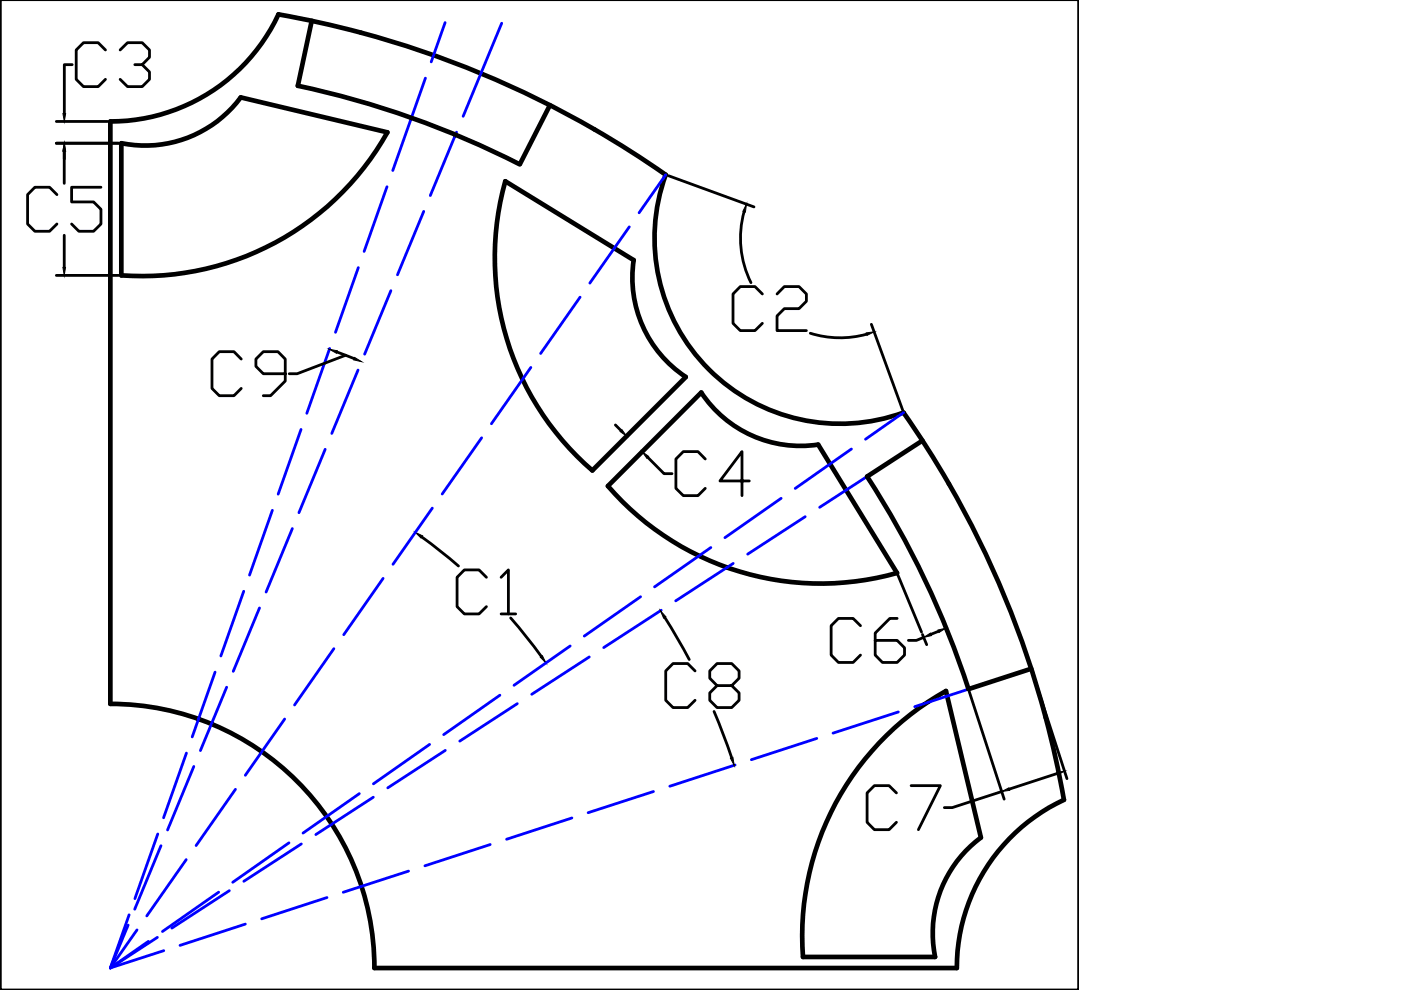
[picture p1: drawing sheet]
<svg xmlns="http://www.w3.org/2000/svg" width="297mm" height="210mm" viewBox="0 0 297 210" stroke-linecap="round" stroke-linejoin="round" font-family="sans-serif">
<defs><g id="words">
<g font-size="14.6">
<text x="15.2" y="19.8">C33</text>
<text x="175.3" y="141.8">C66</text>
<text x="140.4" y="151.3">C8</text>
</g>
<g font-size="14.1">
<text x="4.9" y="50.1">C55</text>
<text x="154.5" y="71.3">C22</text>
<text x="44.1" y="85">C9</text>
<text x="142.5" y="106.2">C44</text>
<text x="183.1" y="177.1">C7</text>
</g>
</g></defs>
<!-- layer: DEFAULT -->
<path d="M66.1 4.4l-3 13.8a191.2 191.2 0 0 1 47.1 16.6M25.7 30.4a25.2 25.2 0 0 0 25.3-9.7l31.1 7.4a59.6 59.6 0 0 1-56.4 30.3zM116.6 22.3l-6.4 12.5M134.4 55.1a25.2 25.2 0 0 0 11 24.8l-19.8 19.9a59.6 59.6 0 0 1-18.5-61.4l27.3 16.8M173.5 94.3a25.2 25.2 0 0 1-24.8-11.1l-19.8 19.9a59.6 59.6 0 0 0 61.3 18.4l-16.7-27.2M195.6 93.4l-11.8 7.6a191.3 191.3 0 0 1 21.5 45.1l13.3-4.3M188 155.9a58.8 58.8 0 0 1 12.6-9.4l7.4 31.1a25.2 25.2 0 0 0-9.7 25.3h-28a59.6 59.6 0 0 1 17.7-47zM225.6 169.6a39.4 39.4 0 0 0-22.7 35.6h-123.5a56 56 0 0 0-56-56v-123.4a39.3 39.3 0 0 0 35.6-22.8 205.5 205.5 0 0 1 82.1 34.1 39.3 39.3 0 0 0 9.2 41.2 39.3 39.3 0 0 0 41.3 9.2 205.5 205.5 0 0 1 34 82.1" fill="none" stroke="#000" stroke-width=".99"/>
<!-- layer: DIMENSION -->
<g fill="none" stroke="#000" stroke-width=".59">
<path d="M.1 -.1v210h228.6v-210M11.9 30.4h13.3M11.9 25.8h10.9M13.6 32v6.9M141.7 37.2l18.2 6.7M11.9 58.4h13.3M13.6 49.9v6.8M157.8 44.9a21.1 21.1 0 0 0 1.4 15M71.4 74.6l3.7 1.4M73.3 75.3l-10.3 3.9h-1.7M171.8 70.7a21.1 21.1 0 0 0 11.9 .2M184.7 68.8l6.7 18.1"/>
<path d="M130.5 90.1l1.2 1.2M135.1 90.2l-3.4 3.5M137.3 97l3.5 3.4h1.7M138.4 93.5l-3.4 3.5M89.4 113.9l4 2.9 3.8 3.2M103.1 122.4l-1.5-1.6h-3.1l-1.6 1.6v6.2l1.6 1.6h3.1l1.5-1.6M106.2 122.4l1.6-1.6v9.4M106.2 130.2h3.1M108.3 131l3.3 4 3.2 4.2M140.9 130.9l5.2 8.9M190.2 121.5l5.2 12.5M199 133.9l-1.6 .6"/>
<path d="M200.3 132.6l.9 2.2M151.4 150.8l3.7 9.8M205.5 146.7l7.4 22.7M218.8 142.3l7.4 22.8M212.4 167.8l-10.5 3.4h-1.7M224.1 164l-10.1 3.3"/>
</g>
<g fill="#000" stroke="#000" stroke-width=".21">
<path d="M13.6 30.4l.3 1.6h-.6zM13.3 24.1h.6l-.3 1.7zM13.3 56.7h.6l-.3 1.7zM158.3 43.3l-.3 1.7-.5-.2zM69.8 74.1l1.7 .3-.2 .5zM75.2 75.8l1.5 .9-1.7-.4zM183.6 70.6l1.7-.2-1.5 .7zM131.9 91.1l.9 1.4-1.3-1zM136.2 95.8l1.3 1-.4 .4zM88.1 112.9l1.5 .7-.3 .5zM114.6 139.4l.4-.4 .7 1.6zM140 129.5l1.2 1.3-.5 .3z"/>
<path d="M198.9 133.6l1.6-.4-1.4 .9zM154.9 160.8l.5-.2 .3 1.7zM212.4 167.8l1.5-.8 .2 .6zM224 163.8l1.7-.3-1.5 .8z"/>
</g>
<!-- layer: DEFAULT -->
<g fill="none" stroke="#000" stroke-width=".51">
<path d="M63.2 18.1l-.1 .1M63.2 18.1a191.3 191.3 0 0 1 47 16.7M66.1 4.4a205 205 0 0 1 75 32.7 39.3 39.3 0 0 0 9.2 41.2 39.3 39.3 0 0 0 41.3 9.2 205 205 0 0 1 27 54.3M66.1 4.4l-7.1-1.4a39.3 39.3 0 0 1-35.6 22.8v123.4a56 56 0 0 1 56 56h123.5a39.4 39.4 0 0 1 22.7-35.6 206.3 206.3 0 0 0-7-27.8M66.1 4.4l-2.9 13.7M25.7 30.4a25.2 25.2 0 0 0 25.3-9.7l31.1 7.4a59.6 59.6 0 0 1-56.4 30.3zM110.2 34.8v.1M116.6 22.3l-6.4 12.5M134.4 55.1a25.2 25.2 0 0 0 11 24.8l-19.8 19.9a59.6 59.6 0 0 1-18.5-61.4l27.3 16.8M173.5 94.3a25.2 25.2 0 0 1-24.8-11.1l-19.8 19.9a59.6 59.6 0 0 0 61.3 18.4l-16.7-27.2M195.6 93.4l-11.8 7.6M183.8 101v.1"/>
<path d="M183.8 101a191.3 191.3 0 0 1 21.5 45.1M188 155.9a58.8 58.8 0 0 1 12.6-9.4l7.4 31.1a25.2 25.2 0 0 0-9.7 25.3h-28a59.6 59.6 0 0 1 17.7-47zM205.3 146.1h-.1M218.6 141.8l-13.3 4.3"/>
</g>
<!-- layer: DIMENSION -->
<g fill="none" stroke="#00f" stroke-width=".59">
<path d="M90.2 16.6l-6.9 19.5M94.4 4.8l-3 8.3M106.4 4.9l-8.2 19.8M82 39.6l-4.8 13.7M96.8 28l-5.6 13.5M141.1 37.1l-5.6 8M76 56.7l-4.9 13.8M89.8 44.8l-5.5 13.5M133.4 48.1l-8.3 11.9M69.9 73.9l-4.8 13.7M75.9 78.5l-5.6 13.4M82.9 61.6l-5.6 13.5"/>
<path d="M112.6 77.9l-8.4 11.9M123 63l-8.4 11.9M63.8 91.1l-4.8 13.7M68.9 95.3l-5.5 13.4M102.1 92.8l-8.3 11.9M180.5 95.2l-11.9 8.4M191.6 87.5l-8.1 5.6M57.7 108.2l-4.8 13.7M62 112.1l-5.6 13.4M91.7 107.7l-8.4 11.9M150.7 116.1l-11.9 8.3M155.5 119.5l-12.2 7.9"/>
<path d="M165.6 105.7l-11.9 8.3M170.7 109.6l-12.2 7.9M183.8 101.1l-10 6.5M51.7 125.4l-4.9 13.7M55 128.9l-5.5 13.4M70.8 137.5l-8.4 12M81.2 122.6l-8.3 12M120.9 137l-11.9 8.3M124.9 139.3l-12.2 7.9M135.8 126.5l-11.9 8.4M140.2 129.4l-12.2 7.9M39.5 159.7l-4.8 13.7"/>
<path d="M45.6 142.5l-4.8 13.7M48.1 145.7l-5.6 13.4M60.4 152.5l-8.4 11.9M91.1 157.8l-11.9 8.4M94.4 159.1l-12.2 7.9M106 147.4l-11.9 8.4M109.7 149.2l-12.2 7.9M173.2 156.6l-13.9 4.5M190.5 151l-13.9 4.4M205.2 146.1l-11.3 3.7M33.5 176.8l-4.9 13.7M34.1 179.3l-5.5 13.5"/>
<path d="M41.1 162.5l-5.6 13.5M49.9 167.4l-8.3 11.9M61.3 178.7l-12 8.4M63.9 178.9l-12.2 8M76.2 168.3l-12 8.3M79.1 169l-12.1 7.9M103.9 179.1l-13.8 4.5M121.2 173.4l-13.8 4.5M138.5 167.8l-13.8 4.5M155.9 162.2l-13.9 4.5M27.2 196.1l-3.8 9.1M27.4 194l-4 11.2"/>
<path d="M29 197.2l-5.6 8M31.5 199.6l-8.1 5.6M33.4 198.7l-10 6.5M39.5 182.3l-8.4 11.9M46.4 189.2l-12 8.3M48.6 188.8l-12.2 8M52 195.9l-13.8 4.5M69.3 190.3l-13.8 4.5M86.6 184.7l-13.8 4.5M34.7 201.6l-11.3 3.6"/>
</g>
<use href="#words"/>
</svg>
